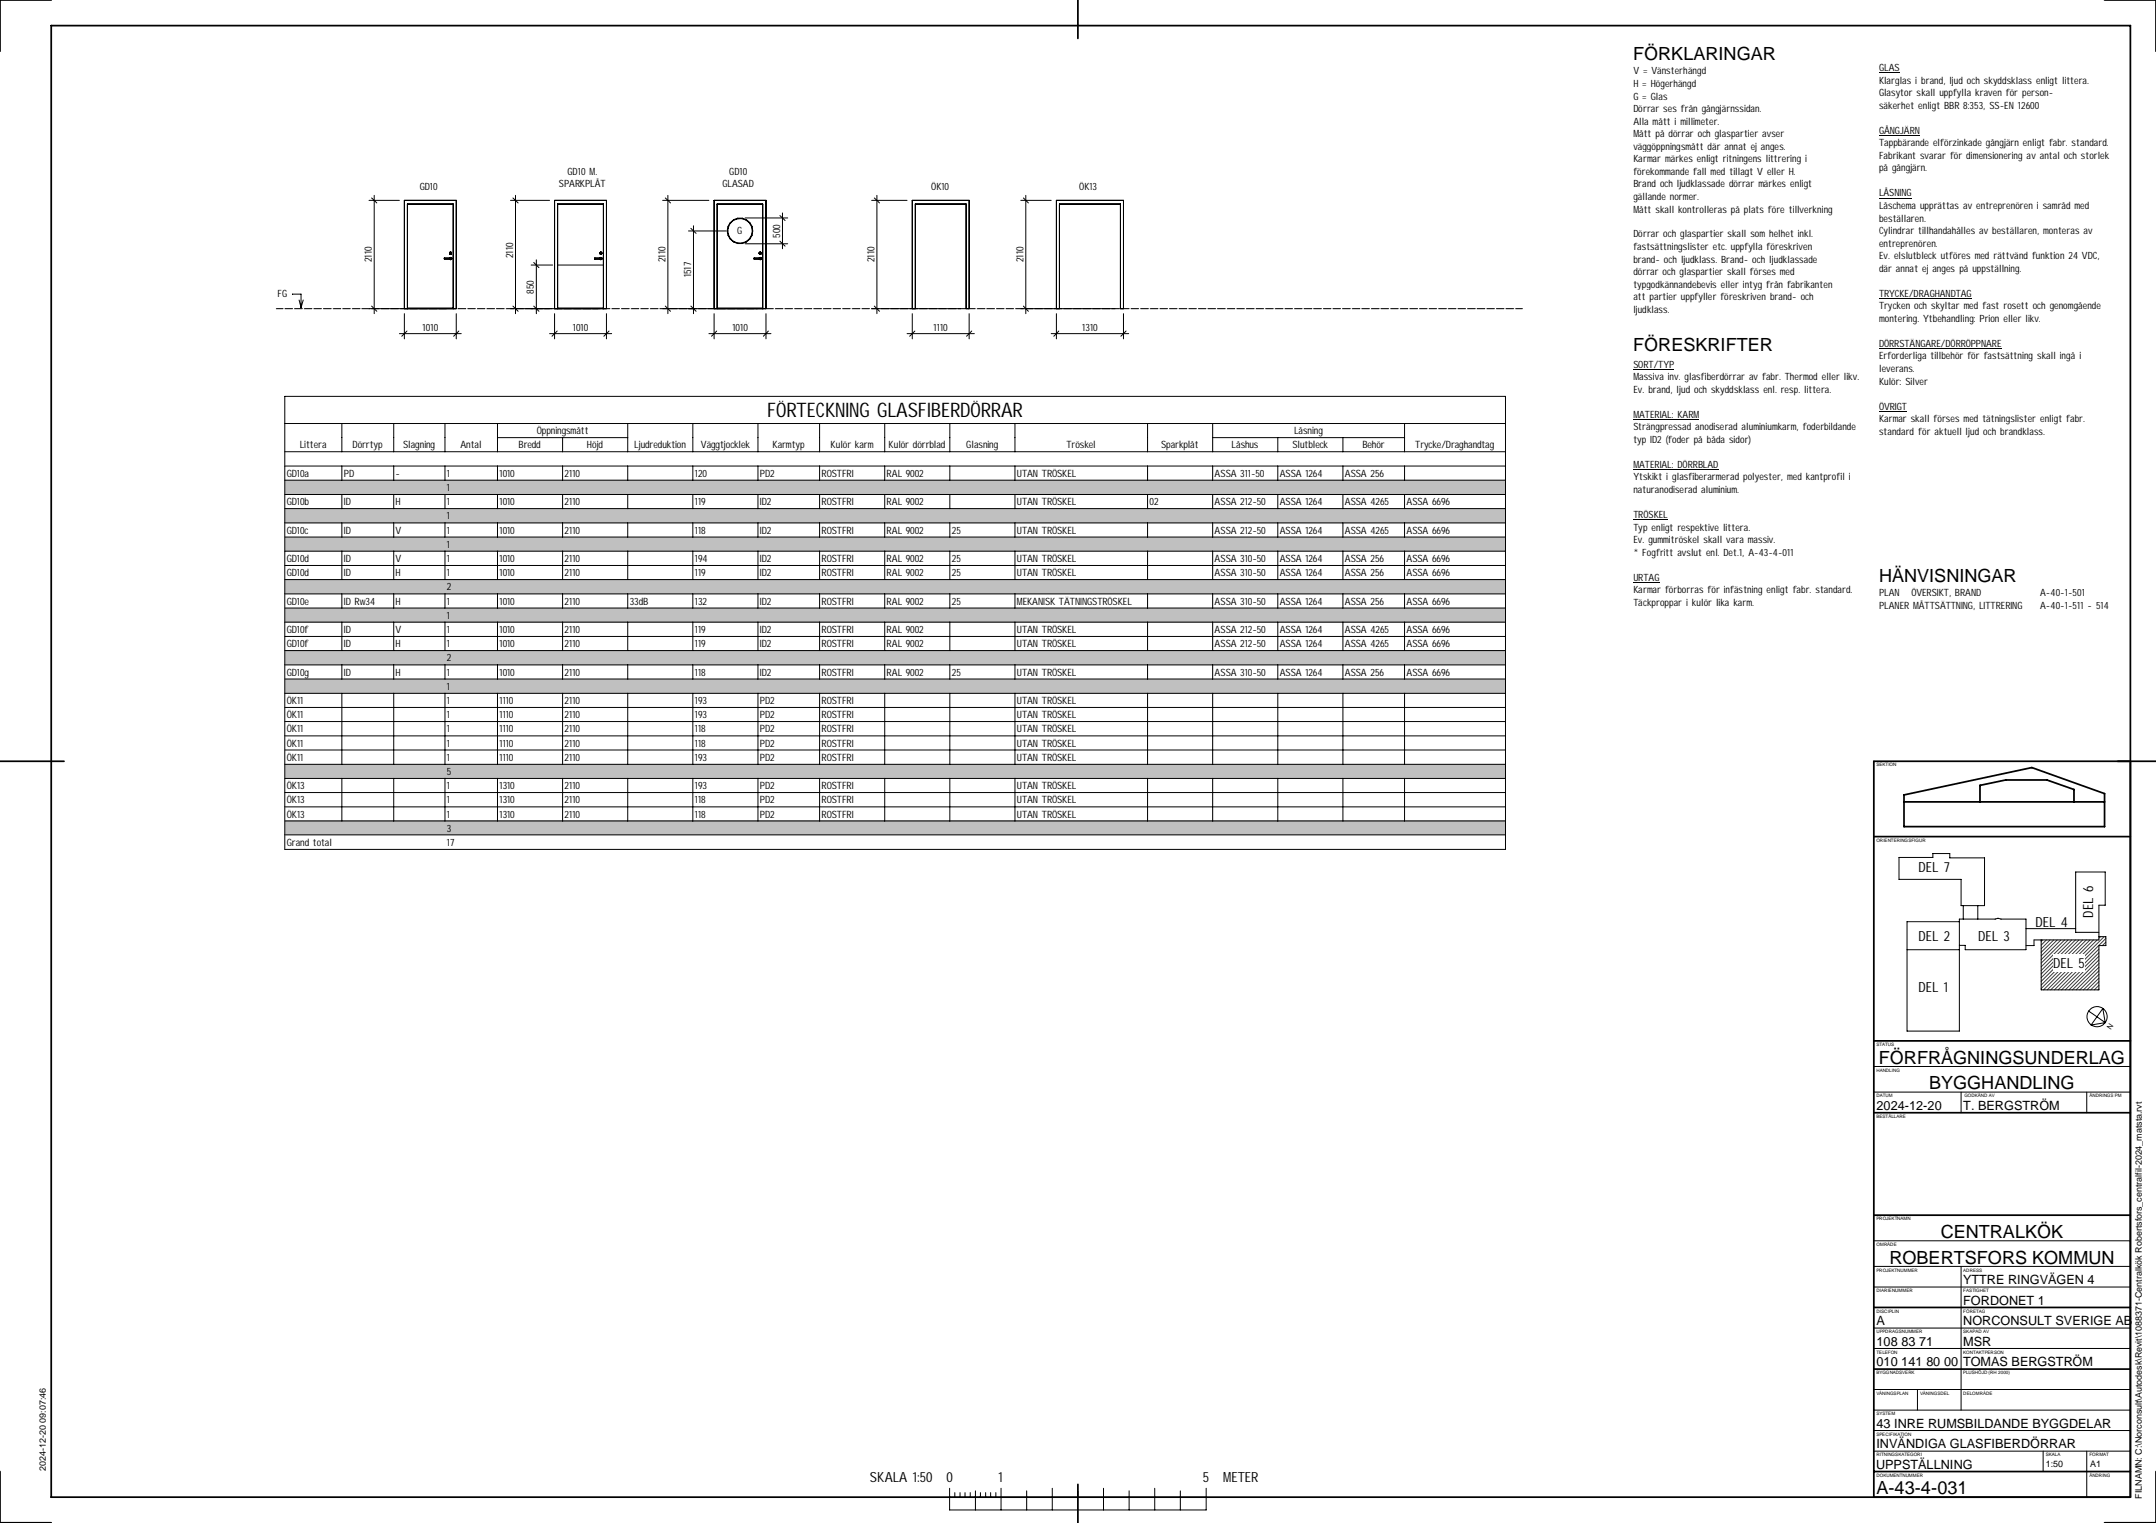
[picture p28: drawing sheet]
<svg xmlns="http://www.w3.org/2000/svg" width="841mm" height="594mm" viewBox="0 0 841 594" stroke-linecap="round" stroke-linejoin="round" font-family="sans-serif">
<defs><g id="words">
<text font-size="7.8" x="299.3" y="162.6">FÖRTECKNING GLASFIBERDÖRRAR</text>
<g font-size="7.1">
<text x="637" y="23.3">FÖRKLARINGAR</text>
<text x="637" y="136.7">FÖRESKRIFTER</text>
<text x="733" y="226.9">HÄNVISNINGAR</text>
<text x="732.9" y="414.9">FÖRFRÅGNINGSUNDERLAG</text>
<text x="752.5" y="424.9">BYGGHANDLING</text>
<text x="757" y="482.9">CENTRALKÖK</text>
<text x="737" y="492.8">ROBERTSFORS KOMMUN</text>
<text x="731.9" y="582.6">A-43-4-031</text>
</g>
<g font-size="5.5">
<text x="748.4" y="340.3">DEL 7</text>
<text x="816.4" y="357.9" transform="rotate(-90 816.4 357.9)">DEL 6</text>
<text x="794" y="361.5">DEL 4</text>
<text x="748.4" y="366.9">DEL 2</text>
<text x="771.7" y="366.9">DEL 3</text>
<text x="800.9" y="377.6">DEL 5</text>
<text x="748.4" y="387.1">DEL 1</text>
<text x="339.3" y="578.2">SKALA 1:50</text>
<text x="369.2" y="578.2">0</text>
<text x="389.6" y="578.2">1</text>
<text x="469.2" y="578.2">5</text>
<text x="477.2" y="578.2">METER</text>
</g>
<g font-size="5">
<text x="731.9" y="432.9">2024-12-20</text>
<text x="765.8" y="432.9">T. BERGSTRÖM</text>
<text x="765.8" y="500.9">YTTRE RINGVÄGEN 4</text>
<text x="765.8" y="508.9">FORDONET 1</text>
<text x="731.9" y="516.9">A</text>
<text x="765.8" y="516.9">NORCONSULT SVERIGE AB</text>
<text x="731.9" y="524.9">108 83 71</text>
<text x="765.8" y="524.9">MSR</text>
<text x="731.9" y="532.9">010 141 80 00</text>
<text x="765.8" y="532.9">TOMAS BERGSTRÖM</text>
<text x="731.9" y="556.9">43 INRE RUMSBILDANDE BYGGDELAR</text>
<text x="731.9" y="564.9">INVÄNDIGA GLASFIBERDÖRRAR</text>
<text x="731.8" y="572.9">UPPSTÄLLNING</text>
</g>
<g font-size="3.9">
<text x="637.1" y="29">V = Vänsterhängd</text>
<text x="733" y="27.7">GLAS</text>
<text x="637.1" y="34">H = Högerhängd</text>
<text x="733" y="32.6">Klarglas i brand, ljud och skyddsklass enligt littera.</text>
<text x="637.1" y="38.9">G = Glas</text>
<text x="733" y="37.4">Glasytor skall uppfylla kraven för person</text>
<text x="799.3" y="37.4">-</text>
<text x="637.1" y="43.7">Dörrar ses från gångjärnssidan.</text>
<text x="733" y="42.3">säkerhet enligt BBR 8:353, SS</text>
<text x="780" y="42.3">-</text>
<text x="781.8" y="42.3">EN 12600</text>
<text x="637.1" y="48.6">Alla mått i millimeter.</text>
<text x="637.1" y="53.5">Mått på dörrar och glaspartier avser</text>
<text x="733" y="52.2">GÅNGJÄRN</text>
<text x="637.1" y="58.4">väggöppningsmått där annat ej anges.</text>
<text x="733" y="57.1">Tappbärande elförzinkade gångjärn enligt fabr. standard.</text>
<text x="637.1" y="63.3">Karmar märkes enligt ritningens littrering i</text>
<text x="733" y="61.9">Fabrikant svarar för dimensionering av antal och storlek</text>
<text x="221.4" y="68.2">GD10 M.</text>
<text x="284.5" y="68.2">GD10</text>
<text x="637.1" y="68.2">förekommande fall med tillagt V eller H.</text>
<text x="733" y="66.8">på gångjärn.</text>
<text x="163.7" y="73.9">GD10</text>
<text x="218" y="73.1">SPARKPLÅT</text>
<text x="281.9" y="73.1">GLASAD</text>
<text x="363.2" y="73.9">ÖK10</text>
<text x="421" y="73.9">ÖK13</text>
<text x="637.1" y="73.1">Brand och ljudklassade dörrar märkes enligt</text>
<text x="637.1" y="78">gällande normer.</text>
<text x="733" y="76.6">LÅSNING</text>
<text x="637.1" y="82.9">Mått skall kontrolleras på plats före tillverkning</text>
<text x="733" y="81.5">Låschema upprättas av entreprenören i samråd med</text>
<text x="733" y="86.4">beställaren.</text>
<text x="287.5" y="91.4">G</text>
<text x="304.4" y="92.7" transform="rotate(-90 304.4 92.7)">500</text>
<text x="637.1" y="92.6">Dörrar och glaspartier skall som helhet inkl.</text>
<text x="733" y="91.3">Cylindrar tillhandahålles av beställaren, monteras av</text>
<text x="200.2" y="100.7" transform="rotate(-90 200.2 100.7)">2110</text>
<text x="637.1" y="97.5">fastsättningslister etc. uppfylla föreskriven</text>
<text x="733" y="96.2">entreprenören.</text>
<text x="733" y="101.1">Ev. elslutbleck utföres med rättvänd funktion 24 VDC,</text>
<text x="145" y="102.3" transform="rotate(-90 145 102.3)">2110</text>
<text x="259.6" y="102.3" transform="rotate(-90 259.6 102.3)">2110</text>
<text x="341.1" y="102.3" transform="rotate(-90 341.1 102.3)">2110</text>
<text x="399.3" y="102.3" transform="rotate(-90 399.3 102.3)">2110</text>
<text x="637.1" y="102.4">brand</text>
<text x="637.1" y="107.4">dörrar och glaspartier skall förses med</text>
<text x="645.8" y="102.4">-</text>
<text x="649.1" y="102.4">och ljudklass. Brand</text>
<text x="680.2" y="102.4">-</text>
<text x="683.5" y="102.4">och ljudklassade</text>
<text x="733" y="106">där annat ej anges på uppställning.</text>
<text x="269.7" y="108.2" transform="rotate(-90 269.7 108.2)">1517</text>
<text x="637.1" y="112.3">typgodkännandebevis eller intyg från fabrikanten</text>
<text x="108.3" y="115.9">FG</text>
<text x="208.3" y="114.6" transform="rotate(-90 208.3 114.6)">850</text>
<text x="637.1" y="117.1">att partier uppfyller föreskriven brand</text>
<text x="699.1" y="117.1">-</text>
<text x="702.4" y="117.1">och</text>
<text x="733" y="115.7">TRYCKE/DRAGHANDTAG</text>
<text x="637.1" y="122">ljudklass.</text>
<text x="733" y="120.6">Trycken och skyltar med fast rosett och genomgående</text>
<text x="733" y="125.6">montering. Ytbehandling: Prion eller likv.</text>
<text x="164.8" y="129.1">1010</text>
<text x="223.4" y="129.1">1010</text>
<text x="285.7" y="129.1">1010</text>
<text x="364.2" y="129.1">1110</text>
<text x="422.1" y="129.1">1310</text>
<text x="733" y="135.4">DÖRRSTÄNGARE/DÖRRÖPPNARE</text>
<text x="637.1" y="143.3">SORT/TYP</text>
<text x="733" y="140.2">Erforderliga tillbehör för fastsättning skall ingå i</text>
<text x="637.1" y="148.3">Massiva inv. glasfiberdörrar av fabr. Thermod eller likv.</text>
<text x="733" y="145.1">leverans.</text>
<text x="637.1" y="153.2">Ev. brand, ljud och skyddsklass enl. resp. littera.</text>
<text x="733" y="150">Kulör: Silver</text>
<text x="733" y="159.9">ÖVRIGT</text>
<text x="637.1" y="162.9">MATERIAL: KARM</text>
<text x="637.1" y="167.8">Strängpressad anodiserad aluminiumkarm, foderbildande</text>
<text x="733" y="164.7">Karmar skall förses med tätningslister enligt fabr.</text>
<text x="209.4" y="169.3">Öppningsmått</text>
<text x="504.8" y="169.3">Låsning</text>
<text x="637.1" y="172.7">typ ID2 (foder på båda sidor)</text>
<text x="733" y="169.6">standard för aktuell ljud och brandklass.</text>
<text x="116.9" y="174.8">Littera</text>
<text x="137.5" y="174.8">Dörrtyp</text>
<text x="157.2" y="174.8">Slagning</text>
<text x="179.6" y="174.8">Antal</text>
<text x="202.3" y="174.8">Bredd</text>
<text x="228.9" y="174.8">Höjd</text>
<text x="247.4" y="174.8">Ljudreduktion</text>
<text x="273.4" y="174.8">Väggtjocklek</text>
<text x="301.3" y="174.8">Karmtyp</text>
<text x="324" y="174.8">Kulör karm</text>
<text x="346.6" y="174.8">Kulör dörrblad</text>
<text x="376.9" y="174.8">Glasning</text>
<text x="416" y="174.8">Tröskel</text>
<text x="452.9" y="174.8">Sparkplåt</text>
<text x="480.4" y="174.8">Låshus</text>
<text x="504.1" y="174.8">Slutbleck</text>
<text x="531.5" y="174.8">Behör</text>
<text x="552" y="174.8">Trycke/Draghandtag</text>
<text x="111.8" y="185.9">GD10a</text>
<text x="134.1" y="185.9">PD</text>
<text x="154.3" y="185.9">-</text>
<text x="174.3" y="185.9">1</text>
<text x="194.8" y="185.9">1010</text>
<text x="220.2" y="185.9">2110</text>
<text x="271" y="185.9">120</text>
<text x="296.4" y="185.9">PD2</text>
<text x="320.5" y="185.9">ROSTFRI</text>
<text x="345.9" y="185.9">RAL 9002</text>
<text x="396.7" y="185.9">UTAN TRÖSKEL</text>
<text x="473.8" y="185.9">ASSA 311-50</text>
<text x="499.2" y="185.9">ASSA 1264</text>
<text x="524.6" y="185.9">ASSA 256</text>
<text x="637.1" y="182.5">MATERIAL: DÖRRBLAD</text>
<text x="174.3" y="191.5">1</text>
<text x="637.1" y="187.4">Ytskikt i glasfiberarmerad polyester, med kantprofil i</text>
<text x="111.8" y="197">GD10b</text>
<text x="134.1" y="197">ID</text>
<text x="154.3" y="197">H</text>
<text x="174.3" y="197">1</text>
<text x="194.8" y="197">1010</text>
<text x="220.2" y="197">2110</text>
<text x="271" y="197">119</text>
<text x="296.4" y="197">ID2</text>
<text x="320.5" y="197">ROSTFRI</text>
<text x="345.9" y="197">RAL 9002</text>
<text x="396.7" y="197">UTAN TRÖSKEL</text>
<text x="448.4" y="197">02</text>
<text x="473.8" y="197">ASSA 212-50</text>
<text x="499.2" y="197">ASSA 1264</text>
<text x="524.6" y="197">ASSA 4265</text>
<text x="548.6" y="197">ASSA 6696</text>
<text x="637.1" y="192.3">naturanodiserad aluminium.</text>
<text x="174.3" y="202.6">1</text>
<text x="637.1" y="202.1">TRÖSKEL</text>
<text x="111.8" y="208.1">GD10c</text>
<text x="134.1" y="208.1">ID</text>
<text x="154.3" y="208.1">V</text>
<text x="174.3" y="208.1">1</text>
<text x="194.8" y="208.1">1010</text>
<text x="220.2" y="208.1">2110</text>
<text x="271" y="208.1">118</text>
<text x="296.4" y="208.1">ID2</text>
<text x="320.5" y="208.1">ROSTFRI</text>
<text x="345.9" y="208.1">RAL 9002</text>
<text x="371.3" y="208.1">25</text>
<text x="396.7" y="208.1">UTAN TRÖSKEL</text>
<text x="473.8" y="208.1">ASSA 212-50</text>
<text x="499.2" y="208.1">ASSA 1264</text>
<text x="524.6" y="208.1">ASSA 4265</text>
<text x="548.6" y="208.1">ASSA 6696</text>
<text x="637.1" y="206.9">Typ enligt respektive littera.</text>
<text x="174.3" y="213.6">1</text>
<text x="637.1" y="211.8">Ev. gummitröskel skall vara massiv.</text>
<text x="111.8" y="219.2">GD10d</text>
<text x="134.1" y="219.2">ID</text>
<text x="154.3" y="219.2">V</text>
<text x="174.3" y="219.2">1</text>
<text x="194.8" y="219.2">1010</text>
<text x="220.2" y="219.2">2110</text>
<text x="271" y="219.2">194</text>
<text x="296.4" y="219.2">ID2</text>
<text x="320.5" y="219.2">ROSTFRI</text>
<text x="345.9" y="219.2">RAL 9002</text>
<text x="371.3" y="219.2">25</text>
<text x="396.7" y="219.2">UTAN TRÖSKEL</text>
<text x="473.8" y="219.2">ASSA 310-50</text>
<text x="499.2" y="219.2">ASSA 1264</text>
<text x="524.6" y="219.2">ASSA 256</text>
<text x="548.6" y="219.2">ASSA 6696</text>
<text x="637.1" y="216.7">* Fogfritt avslut enl. Det.1, A-43-4-011</text>
<text x="111.8" y="224.7">GD10d</text>
<text x="134.1" y="224.7">ID</text>
<text x="154.3" y="224.7">H</text>
<text x="174.3" y="224.7">1</text>
<text x="194.8" y="224.7">1010</text>
<text x="220.2" y="224.7">2110</text>
<text x="271" y="224.7">119</text>
<text x="296.4" y="224.7">ID2</text>
<text x="320.5" y="224.7">ROSTFRI</text>
<text x="345.9" y="224.7">RAL 9002</text>
<text x="371.3" y="224.7">25</text>
<text x="396.7" y="224.7">UTAN TRÖSKEL</text>
<text x="473.8" y="224.7">ASSA 310-50</text>
<text x="499.2" y="224.7">ASSA 1264</text>
<text x="524.6" y="224.7">ASSA 256</text>
<text x="548.6" y="224.7">ASSA 6696</text>
<text x="637.1" y="226.6">URTAG</text>
<text x="174.3" y="230.3">2</text>
<text x="637.1" y="231.4">Karmar förborras för infästning enligt fabr. standard.</text>
<text x="733" y="232.6">PLAN</text>
<text x="745.6" y="232.6">ÖVERSIKT, BRAND</text>
<text x="795.9" y="232.6">A</text>
<text x="798.1" y="232.6">-</text>
<text x="799.8" y="232.6">40</text>
<text x="803.7" y="232.6">-</text>
<text x="805.4" y="232.6">1</text>
<text x="806.7" y="232.6">-</text>
<text x="808.5" y="232.6">501</text>
<text x="111.8" y="235.8">GD10e</text>
<text x="134.1" y="235.8">ID Rw34</text>
<text x="154.3" y="235.8">H</text>
<text x="174.3" y="235.8">1</text>
<text x="194.8" y="235.8">1010</text>
<text x="220.2" y="235.8">2110</text>
<text x="245.6" y="235.8">33dB</text>
<text x="271" y="235.8">132</text>
<text x="296.4" y="235.8">ID2</text>
<text x="320.5" y="235.8">ROSTFRI</text>
<text x="345.9" y="235.8">RAL 9002</text>
<text x="371.3" y="235.8">25</text>
<text x="396.7" y="235.8">MEKANISK TÄTNINGSTRÖSKEL</text>
<text x="473.8" y="235.8">ASSA 310-50</text>
<text x="499.2" y="235.8">ASSA 1264</text>
<text x="524.6" y="235.8">ASSA 256</text>
<text x="548.6" y="235.8">ASSA 6696</text>
<text x="637.1" y="236.3">Täckproppar i kulör lika karm.</text>
<text x="733" y="237.5">PLANER MÅTTSÄTTNING, LITTRERING</text>
<text x="795.9" y="237.5">A</text>
<text x="798.1" y="237.5">-</text>
<text x="799.8" y="237.5">40</text>
<text x="803.7" y="237.5">-</text>
<text x="805.4" y="237.5">1</text>
<text x="806.7" y="237.5">-</text>
<text x="808.5" y="237.5">511</text>
<text x="814.3" y="237.5">-</text>
<text x="817.6" y="237.5">514</text>
<text x="174.3" y="241.3">1</text>
<text x="111.8" y="246.9">GD10f</text>
<text x="134.1" y="246.9">ID</text>
<text x="154.3" y="246.9">V</text>
<text x="174.3" y="246.9">1</text>
<text x="194.8" y="246.9">1010</text>
<text x="220.2" y="246.9">2110</text>
<text x="271" y="246.9">119</text>
<text x="296.4" y="246.9">ID2</text>
<text x="320.5" y="246.9">ROSTFRI</text>
<text x="345.9" y="246.9">RAL 9002</text>
<text x="396.7" y="246.9">UTAN TRÖSKEL</text>
<text x="473.8" y="246.9">ASSA 212-50</text>
<text x="499.2" y="246.9">ASSA 1264</text>
<text x="524.6" y="246.9">ASSA 4265</text>
<text x="548.6" y="246.9">ASSA 6696</text>
<text x="111.8" y="252.4">GD10f</text>
<text x="134.1" y="252.4">ID</text>
<text x="154.3" y="252.4">H</text>
<text x="174.3" y="252.4">1</text>
<text x="174.3" y="258">2</text>
<text x="194.8" y="252.4">1010</text>
<text x="220.2" y="252.4">2110</text>
<text x="271" y="252.4">119</text>
<text x="296.4" y="252.4">ID2</text>
<text x="320.5" y="252.4">ROSTFRI</text>
<text x="345.9" y="252.4">RAL 9002</text>
<text x="396.7" y="252.4">UTAN TRÖSKEL</text>
<text x="473.8" y="252.4">ASSA 212-50</text>
<text x="499.2" y="252.4">ASSA 1264</text>
<text x="524.6" y="252.4">ASSA 4265</text>
<text x="548.6" y="252.4">ASSA 6696</text>
<text x="111.8" y="263.5">GD10g</text>
<text x="134.1" y="263.5">ID</text>
<text x="154.3" y="263.5">H</text>
<text x="174.3" y="263.5">1</text>
<text x="194.8" y="263.5">1010</text>
<text x="220.2" y="263.5">2110</text>
<text x="271" y="263.5">118</text>
<text x="296.4" y="263.5">ID2</text>
<text x="320.5" y="263.5">ROSTFRI</text>
<text x="345.9" y="263.5">RAL 9002</text>
<text x="371.3" y="263.5">25</text>
<text x="396.7" y="263.5">UTAN TRÖSKEL</text>
<text x="473.8" y="263.5">ASSA 310-50</text>
<text x="499.2" y="263.5">ASSA 1264</text>
<text x="524.6" y="263.5">ASSA 256</text>
<text x="548.6" y="263.5">ASSA 6696</text>
<text x="174.3" y="269.1">1</text>
<text x="111.8" y="274.6">ÖK11</text>
<text x="174.3" y="274.6">1</text>
<text x="194.8" y="274.6">1110</text>
<text x="220.2" y="274.6">2110</text>
<text x="271" y="274.6">193</text>
<text x="296.4" y="274.6">PD2</text>
<text x="320.5" y="274.6">ROSTFRI</text>
<text x="396.7" y="274.6">UTAN TRÖSKEL</text>
<text x="111.8" y="280.1">ÖK11</text>
<text x="174.3" y="280.1">1</text>
<text x="194.8" y="280.1">1110</text>
<text x="220.2" y="280.1">2110</text>
<text x="271" y="280.1">193</text>
<text x="296.4" y="280.1">PD2</text>
<text x="320.5" y="280.1">ROSTFRI</text>
<text x="396.7" y="280.1">UTAN TRÖSKEL</text>
<text x="111.8" y="285.7">ÖK11</text>
<text x="174.3" y="285.7">1</text>
<text x="194.8" y="285.7">1110</text>
<text x="220.2" y="285.7">2110</text>
<text x="271" y="285.7">118</text>
<text x="296.4" y="285.7">PD2</text>
<text x="320.5" y="285.7">ROSTFRI</text>
<text x="396.7" y="285.7">UTAN TRÖSKEL</text>
<text x="111.8" y="291.2">ÖK11</text>
<text x="174.3" y="291.2">1</text>
<text x="194.8" y="291.2">1110</text>
<text x="220.2" y="291.2">2110</text>
<text x="271" y="291.2">118</text>
<text x="296.4" y="291.2">PD2</text>
<text x="320.5" y="291.2">ROSTFRI</text>
<text x="396.7" y="291.2">UTAN TRÖSKEL</text>
<text x="111.8" y="296.8">ÖK11</text>
<text x="174.3" y="296.8">1</text>
<text x="194.8" y="296.8">1110</text>
<text x="220.2" y="296.8">2110</text>
<text x="271" y="296.8">193</text>
<text x="296.4" y="296.8">PD2</text>
<text x="320.5" y="296.8">ROSTFRI</text>
<text x="396.7" y="296.8">UTAN TRÖSKEL</text>
<text x="174.3" y="302.3">5</text>
<text x="111.8" y="307.8">ÖK13</text>
<text x="174.3" y="307.8">1</text>
<text x="194.8" y="307.8">1310</text>
<text x="220.2" y="307.8">2110</text>
<text x="271" y="307.8">193</text>
<text x="296.4" y="307.8">PD2</text>
<text x="320.5" y="307.8">ROSTFRI</text>
<text x="396.7" y="307.8">UTAN TRÖSKEL</text>
<text x="111.8" y="313.4">ÖK13</text>
<text x="174.3" y="313.4">1</text>
<text x="194.8" y="313.4">1310</text>
<text x="220.2" y="313.4">2110</text>
<text x="271" y="313.4">118</text>
<text x="296.4" y="313.4">PD2</text>
<text x="320.5" y="313.4">ROSTFRI</text>
<text x="396.7" y="313.4">UTAN TRÖSKEL</text>
<text x="111.8" y="318.9">ÖK13</text>
<text x="174.3" y="318.9">1</text>
<text x="194.8" y="318.9">1310</text>
<text x="220.2" y="318.9">2110</text>
<text x="271" y="318.9">118</text>
<text x="296.4" y="318.9">PD2</text>
<text x="320.5" y="318.9">ROSTFRI</text>
<text x="396.7" y="318.9">UTAN TRÖSKEL</text>
<text x="111.8" y="329.9">Grand total</text>
<text x="174.3" y="324.4">3</text>
<text x="174.3" y="329.9">17</text>
</g>
<g font-size="3.5">
<text x="17.9" y="573.8" transform="rotate(-90 17.9 573.8)">2024-12-20 09:07:46</text>
<text x="798" y="572.3">1:50</text>
<text x="815.3" y="572.3">A1</text>
<text x="835.4" y="584.5" transform="rotate(-90 835.4 584.5)">FILNAMN: C:\Norconsult\Autodesk\Revit\1088371-Centralkök Robertsfors_centralfil-2024_matsta.rvt</text>
</g>
<text font-size="2.8" x="823.4" y="401.7" transform="rotate(-56 823.4 401.7)">N</text>
<g font-size="1.8">
<text x="731.9" y="299">SEKTION</text>
<text x="731.9" y="328.3">ORIENTERINGSFIGUR</text>
<text x="731.9" y="407.9">STATUS</text>
<text x="731.9" y="418">HANDLING</text>
<text x="731.9" y="428">DATUM</text>
<text x="766.2" y="428">GODKÄND AV</text>
<text x="815" y="428">ÄNDRINGS PM</text>
<text x="731.9" y="435.9">BESTÄLLARE</text>
<text x="731.9" y="476">PROJEKTNAMN</text>
<text x="731.9" y="486">OMRÅDE</text>
<text x="731.9" y="496">PROJEKTNUMMER</text>
<text x="765.8" y="496">ADRESS</text>
<text x="731.9" y="503.9">DIARIENUMMER</text>
<text x="765.8" y="503.9">FASTIGHET</text>
<text x="731.9" y="512">DISCIPLIN</text>
<text x="765.8" y="512">FÖRETAG</text>
<text x="731.9" y="519.9">UPPDRAGSNUMMER</text>
<text x="765.8" y="519.9">SKAPAD AV</text>
<text x="731.9" y="528">TELEFON</text>
<text x="765.8" y="528">KONTAKTPERSON</text>
<text x="731.9" y="535.9">BYGGNADSVERK</text>
<text x="765.8" y="535.9">PLUSHÖJD (RH 2000)</text>
<text x="731.9" y="544">VÅNINGSPLAN</text>
<text x="749" y="544">VÅNINGSDEL</text>
<text x="765.8" y="544">DELOMRÅDE</text>
<text x="731.9" y="551.9">SYSTEM</text>
<text x="731.9" y="560">SPECIFIKATION</text>
<text x="731.9" y="567.9">RITNINGSKATEGORI</text>
<text x="798" y="567.9">SKALA</text>
<text x="815" y="567.9">FORMAT</text>
<text x="731.9" y="576">DOKUMENTNUMMER</text>
<text x="815" y="576">ÄNDRING</text>
</g>
</g></defs>
<path d="M158.9 120.3h17.9M217.5 120.3h17.9M279.7 120.3h17.8" fill="none" stroke="#0ff" stroke-width=".39"/>
<g fill="#c0c0c0">
<path d="M111.1 237.2h476.1v5.5h-476.1z"/>
<path d="M111.1 253.7h476.1v5.5h-476.1z"/>
<path d="M111.1 264.8h476.1v5.5h-476.1z"/>
<path d="M111.1 198.3h476.1v5.5h-476.1z"/>
<path d="M111.1 226h476.1v5.5h-476.1z"/>
<path d="M111.1 320.1h476.1v5.5h-476.1z"/>
<path d="M111.1 187.3h476.1v5.5h-476.1z"/>
<path d="M111.1 298h476.1v5.5h-476.1z"/>
<path d="M111.1 209.5h476.1v5.5h-476.1z"/>
</g>
<g fill="none" stroke="#000" stroke-width=".39">
<path d="M175.4 99h.1M175.5 98.4l.6 .2-.1 .4a.39 .39 0 0 1-.6 0 .39 .39 0 0 1 .1-.6zM233.9 98.6l.5-.3 .3 .3a.4 .4 0 0 1-.3 .5 .4 .4 0 0 1-.5-.3zM234.2 98.4h.1M234.7 98.6h.1M296.2 98.6l.4-.3 .3 .7-.5 .1zM296.7 98.4h.1M175.4 100.7l.3-.3 .4 .3-.2 .6-.5-.3M175.8 100.7h.1M175.8 101h.1M175.9 100.7h.1M175.9 101h.1"/>
<path d="M175.9 100.7h-2.6v.3h2.6M175.9 100.7v.1M175.9 100.8h.1M175.9 100.9h.1M175.9 100.8v.1M175.9 100.9v.1M217.5 103.4h17.9M232 100.7h2.5v.3h-2.5zM234 100.7l.4-.3 .4 .4-.4 .5-.4-.3M234.4 100.7h.1M234.4 101h.1M234.5 100.8h.1"/>
<path d="M234.5 100.9h.1M234.7 100.7v.1M234.7 100.9v.1M296.2 100.7l.2-.3 .5 .3-.2 .6-.5-.3M296.6 100.7h.1M296.6 101h.1M296.7 100.7h.1M296.7 101h.1M296.7 100.7h-2.6v.3h2.6M296.7 100.7l.1 .1M296.8 100.8h.1M296.8 100.9h.1"/>
<path d="M296.8 100.8v.1M296.8 100.9l-.1 .1M107.8 120.4h2.6M111.2 120.4h2.9M114.9 120.4h3M118.7 120.4h3M122.4 120.4h3M126.2 120.4h3M130 120.4h2.9M133.7 120.4h3M137.4 120.4h3.1M141.1 120.4h3.1"/>
<path d="M144.9 120.4h3M148.7 120.4h2.9M152.4 120.4h3M157.7 120.4v-42.3h20.3v42.3h-21.8M158.9 120.4v-40.8h17.9v40.8M158.9 120.2h17.9M178.6 120.4h3.1M182.5 120.4h2.9M186.2 120.4h2.9M189.9 120.4h3.1M193.6 120.4h3.1M197.4 120.4h3"/>
<path d="M201.2 120.4h3M204.9 120.4h3M208.7 120.4h3M212.4 120.4h3M216.2 120.4h21.7M216.3 120.4v-42.3h20.3v42.3M217.5 120.4v-40.8h17.9v40.8M217.5 120.2h17.9M238.7 120.4h2.9M242.4 120.4h3M246.2 120.4h3M249.9 120.4h3"/>
<path d="M253.7 120.4h3M257.4 120.4h3M261.2 120.4h3M264.9 120.4h3M268.6 120.4h3.1M272.5 120.4h2.9M276.2 120.4h25.5M278.6 120.4v-42.3h20.2v42.3M279.7 120.4v-40.8h17.8v40.8M279.7 120.2h17.8M302.4 120.4h3M306.2 120.4h3"/>
<path d="M310 120.4h2.9M313.7 120.4h3M317.4 120.4h3.1M321.1 120.4h3.1M325 120.4h2.9M328.7 120.4h2.9M332.4 120.4h3M336.2 120.4h3M339.9 120.4h3M343.7 120.4h3M347.5 120.4h2.9M351.2 120.4h3"/>
<path d="M354.9 120.4h3.1M355.9 120.4v-42.3h22.1v42.3M357 120.4v-40.8h19.9v40.8h3.5M358.6 120.4h3.1M362.5 120.4h2.9M366.2 120.4h2.9M369.9 120.4h3.1M373.7 120.4h3M381.2 120.4h3M384.9 120.4h3M388.7 120.4h3M392.4 120.4h3"/>
<path d="M396.2 120.4h3M400 120.4h2.9M403.7 120.4h3M407.4 120.4h3.1M411.1 120.4h3.1M412.1 120.4v-42.3h26.1v42.3M413.3 120.4v-40.8h23.7v40.8h3.4M415 120.4h2.9M418.7 120.4h3M422.4 120.4h3M426.2 120.4h3M429.9 120.4h3"/>
<path d="M433.7 120.4h3M441.2 120.4h3M444.9 120.4h3.1M448.6 120.4h3.1M452.5 120.4h2.9M456.2 120.4h2.9M459.9 120.4h3.1M463.7 120.4h3M467.4 120.4h3M471.2 120.4h3M474.9 120.4h3M478.7 120.4h3"/>
<path d="M482.4 120.4h3M486.2 120.4h3M490 120.4h2.9M493.7 120.4h3M497.4 120.4h3.1M501.2 120.4h3M505 120.4h2.9M508.7 120.4h3M512.4 120.4h3.1M516.2 120.4h3M519.9 120.4h3M523.7 120.4h3"/>
<path d="M527.5 120.4h2.9M531.2 120.4h3M534.9 120.4h3.1M538.6 120.4h3.1M542.5 120.4h2.9M546.2 120.4h2.9M549.9 120.4h3.1M553.7 120.4h3M557.4 120.4h3M561.2 120.4h3M564.9 120.4h3M568.7 120.4h3"/>
<path d="M572.4 120.4h3.1M576.2 120.4h3M580 120.4h2.9M583.7 120.4h3M587.4 120.4h3.1M591.2 120.4h2.7M111.1 325.6h476.1"/>
<circle cx="288.7" cy="90.1" r="4.8"/>
<circle cx="288.7" cy="90.1" r="5"/>
</g>
<g fill="#fff">
<path d="M637.1 25.2h28.5v4.9h-28.5z"/>
<path d="M637.1 30.1h24.7v5h-24.7z"/>
<path d="M637.1 35.1h13.4v4.8h-13.4z"/>
<path d="M637.1 39.9h50.1v4.9h-50.1z"/>
<path d="M637.1 44.8h33.7v4.9h-33.7z"/>
<path d="M637.1 49.7h58.9v4.9h-58.9z"/>
<path d="M637.1 54.6h59.5v4.9h-59.5z"/>
<path d="M637.1 59.5h67.8v4.8h-67.8z"/>
<path d="M637.1 64.3h63.4v5h-63.4z"/>
<path d="M637.1 69.3h69.8v4.9h-69.8z"/>
<path d="M637.1 74.2h25.6v4.9h-25.6z"/>
<path d="M637.1 79.1h77.8v4.9h-77.8z"/>
<path d="M637.1 88.8h70.2v4.9h-70.2z"/>
<path d="M637.1 93.7h69.8v4.9h-69.8z"/>
<path d="M637.1 98.6h8.7v4.9h-8.7z"/>
<path d="M645.8 98.6h1.7v4.9h-1.7z"/>
<path d="M649.1 98.6h31.1v4.9h-31.1z"/>
<path d="M680.2 98.6h1.8v4.9h-1.8z"/>
<path d="M683.5 98.6h25.4v4.9h-25.4z"/>
<path d="M637.1 103.5h63v5h-63z"/>
<path d="M637.1 108.5h77.8v4.8h-77.8z"/>
<path d="M637.1 113.3h62v4.9h-62z"/>
<path d="M699.1 113.3h1.8v4.9h-1.8z"/>
<path d="M702.4 113.3h5.1v4.9h-5.1z"/>
<path d="M637.1 118.2h14.2v4.9h-14.2z"/>
<path d="M733 23.9h8v4.9h-8z"/>
</g>
<path d="M733 28.4h8" fill="none" stroke="#000" stroke-width=".39"/>
<g fill="#fff">
<path d="M733 28.8h81.9v4.8h-81.9z"/>
<path d="M733 33.6h66.3v4.9h-66.3z"/>
<path d="M799.3 33.6h1.7v4.9h-1.7z"/>
<path d="M733 38.5h47v4.9h-47z"/>
<path d="M780 38.5h1.8v4.9h-1.8z"/>
<path d="M781.8 38.5h13.7v4.9h-13.7z"/>
<path d="M733 48.3h15.9v5h-15.9z"/>
</g>
<path d="M733 52.8h15.9" fill="none" stroke="#000" stroke-width=".39"/>
<g fill="#fff">
<path d="M733 53.3h89.6v4.8h-89.6z"/>
<path d="M733 58.1h90.6v4.9h-90.6z"/>
<path d="M733 63h18.8v4.9h-18.8z"/>
<path d="M733 72.8h12.7v4.9h-12.7z"/>
</g>
<path d="M733 77.3h12.7" fill="none" stroke="#000" stroke-width=".39"/>
<g fill="#fff">
<path d="M733 77.7h83.5v4.9h-83.5z"/>
<path d="M733 82.6h18.2v4.9h-18.2z"/>
<path d="M733 87.5h84.8v4.9h-84.8z"/>
<path d="M733 92.4h22.8v4.9h-22.8z"/>
<path d="M733 97.3h87.5v4.9h-87.5z"/>
<path d="M733 102.2h55.6v4.9h-55.6z"/>
<path d="M733 111.9h36.1v4.9h-36.1z"/>
</g>
<path d="M733 116.5h36.1" fill="none" stroke="#000" stroke-width=".39"/>
<g fill="#fff">
<path d="M733 116.8h86.6v5h-86.6z"/>
<path d="M733 121.8h63.1v4.9h-63.1z"/>
<path d="M733 131.6h47.8v4.8h-47.8z"/>
</g>
<path d="M733 136h47.8" fill="none" stroke="#000" stroke-width=".39"/>
<g fill="#fff">
<path d="M733 136.4h80.3v4.9h-80.3z"/>
<path d="M733 141.3h13.9v4.9h-13.9z"/>
<path d="M733 146.2h19.1v4.9h-19.1z"/>
<path d="M733 156h10.9v4.9h-10.9z"/>
</g>
<path d="M733 160.5h10.9" fill="none" stroke="#000" stroke-width=".39"/>
<g fill="#fff">
<path d="M733 160.9h81.7v4.9h-81.7z"/>
<path d="M733 165.8h64.7v4.9h-64.7z"/>
<path d="M733 228.8h9.5v4.9h-9.5z"/>
<path d="M745.6 228.8h27.2v4.9h-27.2z"/>
<path d="M795.9 228.8h2.2v4.9h-2.2z"/>
<path d="M798.1 228.8h1.7v4.9h-1.7z"/>
<path d="M799.8 228.8h3.9v4.9h-3.9z"/>
<path d="M803.7 228.8h1.7v4.9h-1.7z"/>
<path d="M805.4 228.8h1.3v4.9h-1.3z"/>
<path d="M806.7 228.8h1.8v4.9h-1.8z"/>
<path d="M808.5 228.8h4.8v4.9h-4.8z"/>
<path d="M733 233.7h55.9v4.9h-55.9z"/>
<path d="M795.9 233.7h2.2v4.9h-2.2z"/>
<path d="M798.1 233.7h1.7v4.9h-1.7z"/>
<path d="M799.8 233.7h3.9v4.9h-3.9z"/>
<path d="M803.7 233.7h1.7v4.9h-1.7z"/>
<path d="M805.4 233.7h1.3v4.9h-1.3z"/>
<path d="M806.7 233.7h1.8v4.9h-1.8z"/>
<path d="M808.5 233.7h5.8v4.9h-5.8z"/>
<path d="M814.3 233.7h1.8v4.9h-1.8z"/>
<path d="M817.6 233.7h5v4.9h-5z"/>
</g>
<g fill="none" stroke="#000" stroke-width=".39">
<path d="M143.9 78.1h11.9M144.9 77.2l2.1 2M146 76.2v46.1M258.5 78.1h18M259.5 77.2l2 2M260.5 76.2v46.1M144.9 119.4l2.1 2M259.5 119.4l2 2M143.9 120.4h30.9M155.8 130.1h24.1M157.7 122.3v9.9M158.7 129.1l-2 2"/>
<path d="M178 122.3v9.9M179 129.1l-2 2M258.5 120.4h37.1M276.5 130.1h24.2M278.6 122.3v9.9M279.6 129.1l-2.1 2M298.8 122.3v9.9M299.7 129.1l-1.9 2"/>
</g>
<g fill="#fff">
<path d="M163.7 70.1h7.1v4.9h-7.1z"/>
<path d="M284.5 64.3h7v5h-7z"/>
<path d="M281.9 69.3h12.1v4.9h-12.1z"/>
<path d="M287.5 87.5h2v5h-2z"/>
</g>
<g fill="none" stroke="#000" stroke-width=".39">
<path d="M199.1 78.1h15.3M200.1 77.2l2 2M201.1 76.2v46.1M200.1 119.4l2 2M207.2 103.4h8.4M208.2 102.4l2 2M208.2 119.4l2 2M209.2 101.3v21M199.1 120.4h34.2M214.4 130.1h24.2M216.3 122.3v9.9M217.3 129.1l-2 2"/>
<path d="M236.6 122.3v9.9M237.6 129.1l-2.1 2"/>
</g>
<g fill="#fff">
<path d="M221.4 64.3h11.5v5h-11.5z"/>
<path d="M218 69.3h18.2v4.9h-18.2z"/>
</g>
<g fill="none" stroke="#000" stroke-width=".39">
<path d="M340 78.1h13.8M341 77.2l2.1 2M342.1 76.2v46.1M398.2 78.1h11.8M399.2 77.2l2 2M400.1 76.2v46.1M341 119.4l2.1 2M399.2 119.4l2 2M340 120.4h34.8M353.8 130.1h26.3M355.9 122.3v9.9M356.9 129.1l-2.1 2"/>
<path d="M378 122.3v9.9M379.1 129.1l-2.1 2M398.2 120.4h36.8M410 130.1h30.3M412.1 122.3v9.9M413 129.1l-1.9 2M438.2 122.3v9.9M439.3 129.1l-2.1 2M637.1 144.1h15.9M637.1 163.6h25.8M637.1 183.2h33.2M637.1 202.7h13.5"/>
<path d="M637.1 227.2h10.2"/>
</g>
<g fill="#fff">
<path d="M363.2 70.1h7v4.9h-7z"/>
<path d="M421 70.1h7v4.9h-7z"/>
</g>
<g fill="none" stroke="#000" stroke-width=".39">
<path d="M268.6 90.1h14.5M269.5 89.1l2 1.9M270.5 88.1v34.2M290.7 85h16.6M290.7 95.1h16.6M304.2 84.1l2 1.9M304.2 94.1l2 1.9M305.2 83.1v13.9M114 114.7h3.4v5.3M116.7 117l.7 3M118.3 117l-.9 3M269.5 119.4l2 2"/>
<path d="M268.6 120.4h2.5M740.7 334.4h13.3v-1.5h6.6v1.7h13.5v18.6h-9.1v-10.2h-24.3zM764.3 359.5h-20.4v42.7h20.4v-43.7h14l1.1-.4 1.1 .4h9.8v11.9h-23.7v-1.7h-2.3M765.8 353.2v5.3M771.5 353.2v5.3M743.9 370.4h20.4M790.3 362.2h19.4M818.7 363.6h-9v-23.5h11.5v13h-2.5v13.5h-25.3v2.2h-3.1M818.7 365.3h2.7v3.5h-2.7v17.3h-22.5v-19.5M814.7 394.4l6.5 4.5M820.3 393.4l.9 5.5-5.5 .9zM730.9 416h100.1"/>
<path d="M730.9 426h100.1M765 426v8M814 426v8M730.9 493.9h100.1M730.9 484h100.1M765 493.9v56.1M730.9 518h100.1M730.9 502h100.1M730.9 525.9h100.1M730.9 558h100.1M730.9 550h100.1M730.9 542h100.1"/>
<path d="M747.9 542v8M730.9 566h100.1M797 566v8M814 566v17.9M370.4 580.5v8.4h100.1v-8.4M370.4 583.9h100.1M372.4 582.2v1.7M374.5 582.2v1.7M376.4 582.2v1.7M378.5 582.2v1.7M380.5 581.5v7.4M382.4 582.2v1.7"/>
<path d="M384.5 582.2v1.7M386.4 582.2v1.7M388.5 582.2v1.7M390.5 580.5v8.4M400.5 581.5v7.4M410.5 580.5v8.4M420.5 581.5v2.4M430.4 580.5v8.4M440.4 581.5v7.4M450.4 580.5v8.4M460.4 581.5v7.4"/>
<circle cx="818" cy="396.5" r="3.9"/>
</g>
<g fill="none" stroke="#3b3b3b" stroke-width=".39">
<path d="M796.8 366.6l-.6 .6M798.2 366.6l-2 2M799.7 366.6l-3.5 3.5M801.1 366.6l-4.9 4.8M802.5 366.6l-6.3 6.3M803.9 366.6l-7.7 7.7M805.3 366.6l-9.1 9.1M806.7 366.6l-10.5 10.5M808.1 366.6l-11.9 11.9M809.6 366.6l-13.4 13.3M810.9 366.6l-14.7 14.7M812.4 366.6l-16.2 16.2"/>
<path d="M813.8 366.6l-17.6 17.6M815.3 366.6l-19.1 19M816.6 366.6l-19.5 19.5M818 366.6l-19.4 19.5M818.7 370.2l-15.9 15.9M818.7 371.6l-14.5 14.5M818.7 373l-13.1 13.1M818.7 374.4l-11.7 11.7M818.7 375.8l-10.3 10.3M818.7 377.3l-8.9 8.8M818.7 378.6l-7.4 7.5M819.3 365.3l-.6 .6"/>
<path d="M820.8 365.3l-20.9 20.8M821.4 366l-20 20.1M821.4 367.5l-1.3 1.3M818.7 380.1l-6 6M818.7 381.5l-4.6 4.6M818.7 382.9l-3.2 3.2M818.7 384.3l-1.8 1.8M818.7 385.7l-.4 .4"/>
</g>
<g fill="none" stroke="#000" stroke-width=".68">
<path d="M20 10h811v573.9h-811zM20 0h-20v20M420.5 0v15M820.9 0h20.1v20M0 296.9h25M841 296.9h-110.1v287M742.7 310l49.9-10.6 28.3 10.1v12.9h-78.2zM742.7 312.8h78.2M772.3 312.8v-6.5l10.1-2.1h16l10.6 3.7v4.9M730.9 326.3h100.1M730.9 406h100.1M730.9 434h100.1"/>
<path d="M730.9 474h100.1M730.9 509.9h100.1M730.9 534h100.1M0 574v19.9h20M420.5 579v14.9M730.9 574h100.1M841 574v19.9h-20.1"/>
</g>
<g fill="#fff">
<path d="M800.9 372.4h12.2v6.7h-12.2z"/>
<path d="M771.7 361.7h12.2v6.8h-12.2z"/>
</g>
<g fill="none" stroke="#000" stroke-width=".39">
<path d="M111.1 154.6h476.1v176.7h-476.1zM111.1 165.2h476.1M111.1 176.2h476.1M133.4 165.2v11M153.6 165.2v11M173.6 165.2v11M194.1 170.7h50.8M194.1 165.2v11M219.5 170.7v5.5M244.9 165.2v11M270.3 165.2v11M295.7 165.2v11"/>
<path d="M319.7 165.2v11M345.1 165.2v11M370.5 165.2v11M395.9 165.2v11M447.6 165.2v11M473 170.7h74.9M473 165.2v11M498.4 170.7v5.5M523.8 170.7v5.5M547.9 165.2v11M111.1 198.4h476.1M111.1 192.9h476.1"/>
<path d="M111.1 187.3h476.1M111.1 181.8h476.1M133.4 181.8v5.5M133.4 192.9v5.5M153.6 181.8v5.5M153.6 192.9v5.5M173.6 181.8v5.5M173.6 192.9v5.5M194.1 181.8v5.5M194.1 192.9v5.5M219.5 181.8v5.5M219.5 192.9v5.5"/>
<path d="M244.9 181.8v5.5M244.9 192.9v5.5M270.3 181.8v5.5M270.3 192.9v5.5M295.7 181.8v5.5M295.7 192.9v5.5M319.7 181.8v5.5M319.7 192.9v5.5M345.1 181.8v5.5M345.1 192.9v5.5M370.5 181.8v5.5M370.5 192.9v5.5"/>
<path d="M395.9 181.8v5.5M395.9 192.9v5.5M447.6 181.8v5.5M447.6 192.9v5.5M473 181.8v5.5M473 192.9v5.5M498.4 181.8v5.5M498.4 192.9v5.5M523.8 181.8v5.5M523.8 192.9v5.5M547.9 181.8v5.5M547.9 192.9v5.5"/>
<path d="M111.1 215h476.1M111.1 209.5h476.1M111.1 204h476.1M133.4 204v5.5M133.4 215v11.1M153.6 204v5.5M153.6 215v11.1M173.6 204v5.5M173.6 215v11.1M194.1 204v5.5M194.1 215v11.1M219.5 204v5.5"/>
<path d="M219.5 215v11.1M244.9 204v5.5M244.9 215v11.1M270.3 204v5.5M270.3 215v11.1M295.7 204v5.5M295.7 215v11.1M319.7 204v5.5M319.7 215v11.1M345.1 204v5.5M345.1 215v11.1M370.5 204v5.5"/>
<path d="M370.5 215v11.1M395.9 204v5.5M395.9 215v11.1M447.6 204v5.5M447.6 215v11.1M473 204v5.5M473 215v11.1M498.4 204v5.5M498.4 215v11.1M523.8 204v5.5M523.8 215v11.1M547.9 204v5.5"/>
<path d="M547.9 215v11.1M111.1 237.2h476.1M111.1 231.6h476.1M111.1 226.1h476.1M111.1 220.6h476.1M133.4 231.6v5.6M153.6 231.6v5.6M173.6 231.6v5.6M194.1 231.6v5.6M219.5 231.6v5.6M244.9 231.6v5.6M270.3 231.6v5.6"/>
<path d="M295.7 231.6v5.6M319.7 231.6v5.6M345.1 231.6v5.6M370.5 231.6v5.6M395.9 231.6v5.6M447.6 231.6v5.6M473 231.6v5.6M498.4 231.6v5.6M523.8 231.6v5.6M547.9 231.6v5.6M111.1 259.3h476.1M111.1 253.7h476.1"/>
<path d="M111.1 248.2h476.1M111.1 242.7h476.1M133.4 242.7v11M133.4 259.3v5.5M153.6 242.7v11M153.6 259.3v5.5M173.6 242.7v11M173.6 259.3v5.5M194.1 242.7v11M194.1 259.3v5.5M219.5 242.7v11M219.5 259.3v5.5"/>
<path d="M244.9 242.7v11M244.9 259.3v5.5M270.3 242.7v11M270.3 259.3v5.5M295.7 242.7v11M295.7 259.3v5.5M319.7 242.7v11M319.7 259.3v5.5M345.1 242.7v11M345.1 259.3v5.5M370.5 242.7v11M370.5 259.3v5.5"/>
<path d="M395.9 242.7v11M395.9 259.3v5.5M447.6 242.7v11M447.6 259.3v5.5M473 242.7v11M473 259.3v5.5M498.4 242.7v11M498.4 259.3v5.5M523.8 242.7v11M523.8 259.3v5.5M547.9 242.7v11M547.9 259.3v5.5"/>
<path d="M111.1 275.9h476.1M111.1 270.4h476.1M111.1 264.8h476.1M133.4 270.4v27.7M153.6 270.4v27.7M173.6 270.4v27.7M194.1 270.4v27.7M219.5 270.4v27.7M244.9 270.4v27.7M270.3 270.4v27.7M295.7 270.4v27.7M319.7 270.4v27.7"/>
<path d="M345.1 270.4v27.7M370.5 270.4v27.7M395.9 270.4v27.7M447.6 270.4v27.7M473 270.4v27.7M498.4 270.4v27.7M523.8 270.4v27.7M547.9 270.4v27.7M111.1 298.1h476.1M111.1 292.5h476.1M111.1 287h476.1M111.1 281.4h476.1"/>
<path d="M111.1 314.7h476.1M111.1 309.1h476.1M111.1 303.6h476.1M133.4 303.6v16.6M153.6 303.6v16.6M173.6 303.6v16.6M194.1 303.6v16.6M219.5 303.6v16.6M244.9 303.6v16.6M270.3 303.6v16.6M295.7 303.6v16.6M319.7 303.6v16.6"/>
<path d="M345.1 303.6v16.6M370.5 303.6v16.6M395.9 303.6v16.6M447.6 303.6v16.6M473 303.6v16.6M498.4 303.6v16.6M523.8 303.6v16.6M547.9 303.6v16.6M111.1 320.2h476.1"/>
</g>
<use href="#words"/>
</svg>
